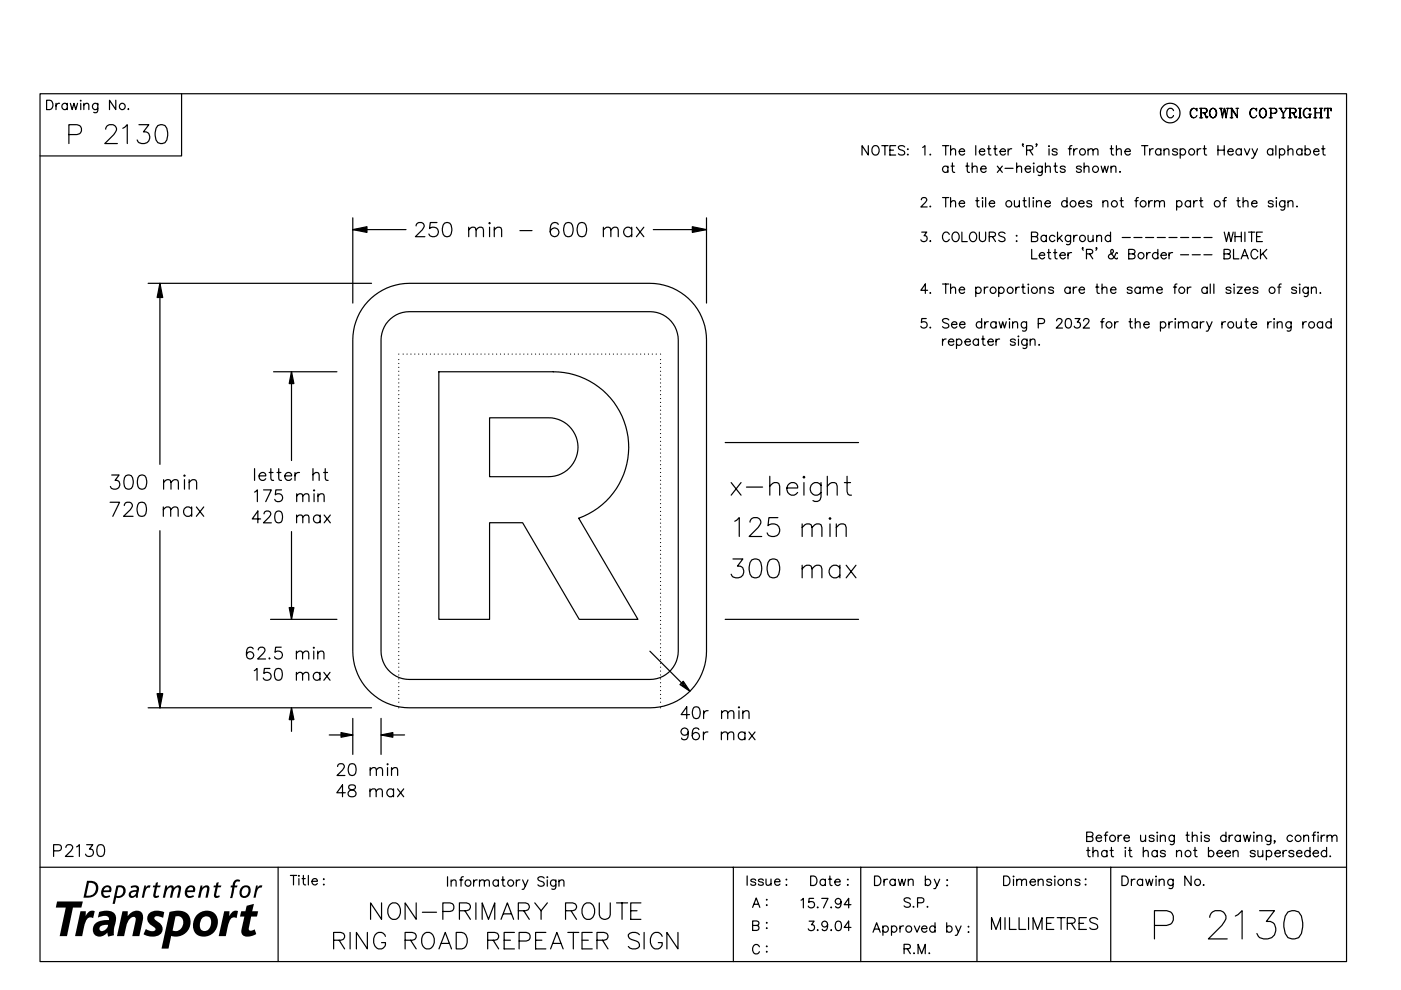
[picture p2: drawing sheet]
<svg xmlns="http://www.w3.org/2000/svg" width="297mm" height="210mm" viewBox="0 0 297 210" stroke-linecap="round" stroke-linejoin="round" font-family="sans-serif">
<g fill="none" stroke="#000" stroke-width=".25">
<path d="M8.5 19.9h277v184h-277zM9.9 21.3h.6a1.06 1.06 0 0 1 .7 .9 1.06 1.06 0 0 1-.7 1h-.6zM11.9 21.9v1.3M12.6 21.9a.68 .68 0 0 0-.7 .6M14.3 22.2a.63 .63 0 0 0-1-.1 .63 .63 0 0 0 0 .9 .63 .63 0 0 0 1-.1M14.3 21.9v1.3M14.9 21.9l.4 1.3 .4-1.3 .4 1.3 .3-1.3M17 21.3h.2zM17.1 21.9v1.3M17.8 22.3l.5-.4 .4 .1 .1 1.2M17.8 21.9v1.3M20.7 21.9v1.5a.53 .53 0 0 1-.3 .5 .53 .53 0 0 1-.5-.1"/>
<path d="M20.7 22.2a.63 .63 0 0 0-.9-.1 .63 .63 0 0 0 0 .9 .63 .63 0 0 0 .9-.1M24.6 21.3v1.9l-1.4-1.9v1.9M27.2 23.1v.1l.1-.1M248.8 23.5a.73 .73 0 0 0-.8-.5 .73 .73 0 0 0-.6 .7 .88 .88 0 0 0 .2 1 .88 .88 0 0 0 .9 .2l.3-.4M253 23a1.14 1.14 0 0 0 0 2M253.7 23.3l.1 .2v-.5l-.1 .3a.74 .74 0 0 0-.9-.3 .74 .74 0 0 0-.5 .7v.5a.74 .74 0 0 0 .6 .8 .74 .74 0 0 0 .9-.5M254.3 23h1.2l.4 .3-.1 .5-1.1 .1M254.3 25h.7M254.6 23v2M254.7 23v2M255.2 23.9l.3 .2 .3 .7h.2M255.4 24l.4 1h.1l.1-.3"/>
<path d="M255.5 23l.4 .3-.1 .4-.3 .2M257.1 23a1.05 1.05 0 0 0-.7 1 1.05 1.05 0 0 0 .9 1 1.04 1.04 0 0 0 .7-1.1 1.04 1.04 0 0 0-.9-.9 1.16 1.16 0 0 0 0 2M257.3 23a1.16 1.16 0 0 1 0 2M258.5 23h.7M258.8 23l.4 2 .4-2 .3 2 .4-2M258.9 23l.3 1.5M259.7 23l.2 1.5M260.1 23h.5M260.8 25h.6M260.8 23h.4M261.1 23v2M262 23h.6"/>
<path d="M262.3 24.8l-1.1-1.8v2M262.3 23v2l-1.1-1.8M265.7 23a1.14 1.14 0 0 0 0 2M266.3 23.3l.1 .2v-.5l-.1 .3a.74 .74 0 0 0-.8-.3 .74 .74 0 0 0-.5 .7 .88 .88 0 0 0 .2 1 .88 .88 0 0 0 .9 .2l.3-.4M267.7 23a1.04 1.04 0 0 0-.7 1 1.04 1.04 0 0 0 .9 1 1.05 1.05 0 0 0 .6-1.1 1.05 1.05 0 0 0-.8-.9 1.16 1.16 0 0 0 0 2M267.9 23a1.16 1.16 0 0 1 0 2M269.1 23h1.1a.54 .54 0 0 1 .5 .6l-.5 .4h-.7M269.1 25h.7M269.4 23v2M269.5 23v2M270.2 23a.55 .55 0 0 1 .4 .5 .55 .55 0 0 1-.4 .5M271.2 23h.6"/>
<path d="M271.4 23l.7 1v1M271.5 23l.6 1v1M271.8 25h.6M272.4 23h.6M272.8 23l-.7 1M273.2 23h1.1l.5 .3-.2 .5-1 .1M273.2 25h.7M273.5 23v2M273.6 23v2M274 23.9l.3 .2 .3 .7h.3M274.2 24l.4 1h.2l.1-.3M274.3 23l.4 .3-.1 .4-.3 .2"/>
<path d="M275.3 25h.6M275.3 23h.6M275.6 23v2M275.7 23v2M277 23a1.14 1.14 0 0 0 0 2M277.4 24.2h.6M277.7 24.2v.8M277.7 23.3l.1 .2v-.5l-.1 .3a.74 .74 0 0 0-.9-.3 .74 .74 0 0 0-.5 .7v.5a.75 .75 0 0 0 .5 .7 .75 .75 0 0 0 .9-.2M277.8 24.2v.8M278.5 25h.7M278.5 23h.7M278.8 23v2"/>
<path d="M278.9 23v2M278.9 23.9h1.2M279.8 25h.6M279.8 23h.6M280.1 23v2M280.9 23l-.1 .5v-.5h1.4v.5l-.1-.5M281.2 25h.7M281.5 23v2M281.6 23v2M8.5 183.9h277M59 183.9v20M61.6 185.6h1.3"/>
<path d="M62.2 185.6v2M63.4 185.6v.2zM63.4 186.3v1.3M64 186.3h.7M64.3 185.6v1.6l.1 .3 .4 .1M65.4 185.6v2M66.1 186.9h1.2a.62 .62 0 0 0-.9-.6 .62 .62 0 0 0-.2 1 .6 .6 0 0 0 1.1 0M68.6 186.3v.2zM68.6 187.5v.1zM155.5 183.9v20M158.4 185.7v2M159.6 192.4l.7-2 .8 2"/>
<path d="M159.6 196.2l1.1-.1 .2-.3-.1-.3-.4-.2h-.8v2h.8a.53 .53 0 0 0 .5-.6 .53 .53 0 0 0-.5-.5M159.9 191.7h.9M160.2 186.7a.6 .6 0 0 0-1 0l.1 .2 .8 .2 .1 .3a.62 .62 0 0 1-1 0M161.8 186.7a.59 .59 0 0 0-1 0l.1 .2 .9 .2v.3a.61 .61 0 0 1-1 0M162.4 186.4l.1 1.2 .5 .1 .5-.4M162.5 190.8h.2zM162.5 191.9h.2zM162.6 195.6v.1zM162.6 196.7v.2zM163.5 186.4v1.3M164.2 186.9h1.2a.62 .62 0 0 0-.9-.5 .62 .62 0 0 0-.2 1 .62 .62 0 0 0 1.1 0M166.6 186.5h.2z"/>
<path d="M166.6 187.6h.2zM171.9 185.7h.6a1.07 1.07 0 0 1 .7 1 1.07 1.07 0 0 1-.7 1h-.6zM175 186.7a.64 .64 0 0 0-.9-.1 .64 .64 0 0 0 0 .9 .64 .64 0 0 0 .9 0M175 186.4v1.3M175.7 186.4h.6M176 185.7v1.7v.2l.4 .1M177 187h1.1a.61 .61 0 0 0-.8-.5 .61 .61 0 0 0-.2 1 .59 .59 0 0 0 1 0M179.7 186.5h.1zM179.7 187.6h.1zM182.5 183.9v20M185.1 197.7l.8-2.1 .7 2.1M185.4 197h.9"/>
<path d="M185.4 185.7h.7a1.08 1.08 0 0 1 .7 1 1.08 1.08 0 0 1-.7 1h-.7zM187.2 196.6a.64 .64 0 0 1 .9-.1 .64 .64 0 0 1 0 .9 .64 .64 0 0 1-.9 0M187.2 196.3v2M187.4 186.4v1.3M188.2 186.4a.62 .62 0 0 0-.8 .6M189 196.6a.64 .64 0 0 1 1-.1 .64 .64 0 0 1 0 .9 .64 .64 0 0 1-1 0M189 196.3v2M189.8 186.7a.64 .64 0 0 0-.9-.1 .64 .64 0 0 0 0 .9 .64 .64 0 0 0 .9 0M189.8 186.4v1.3M190.5 186.4l.4 1.3 .3-1.3 .4 1.3 .4-1.3M190.8 196.3v1.4M191.6 196.3a.64 .64 0 0 0-.8 .6"/>
<path d="M192.6 186.8l.4-.4 .5 .1 .1 1.2M192.6 186.4v1.3M193.9 196.3l.5 1.4 .6-1.4M195.4 196.9h1.1a.61 .61 0 0 0-.8-.5 .61 .61 0 0 0-.2 1 .59 .59 0 0 0 1 0M196.2 186.7a.64 .64 0 0 1 .9-.1 .64 .64 0 0 1 0 .9 .64 .64 0 0 1-.9 0M196.2 185.7v2M198.1 186.4l.6 1.3 .5-1.3M198.2 196.6a.64 .64 0 0 0-.9-.1 .64 .64 0 0 0 0 .9 .64 .64 0 0 0 .9 0M198.2 195.6v2.1M198.7 187.7l-.4 .7h-.3M200.7 196.6a.64 .64 0 0 1 1-.1 .64 .64 0 0 1 0 .9 .64 .64 0 0 1-1 0M200.7 195.6v2.1"/>
<path d="M200.8 186.5v.2zM200.8 187.6v.2zM202.6 196.3l.6 1.4 .6-1.4M203.2 197.7l-.3 .5-.4 .1M205.2 196.5h.2zM205.2 197.6h.2zM207.1 183.9v20M212.8 185.7h.7a1.08 1.08 0 0 1 .6 1 1.08 1.08 0 0 1-.6 1h-.7zM214.9 185.7l.1 .1-.1 .1zM214.9 186.4v1.3M215.6 186.8l.4-.4 .5 .1 .1 1.2M215.6 186.4v1.3"/>
<path d="M216.6 186.8l.5-.4 .4 .1 .1 1.2M218.4 187h1.1a.61 .61 0 0 0-.8-.5 .61 .61 0 0 0-.2 1 .59 .59 0 0 0 1 0M220.1 186.8l.5-.4 .5 .1 .1 1.2M220.1 186.4v1.3M223 186.7a.61 .61 0 0 0-1.1 0l.3 .3 .7 .2 .1 .3a.59 .59 0 0 1-1.1 0M223.6 185.7v.2zM223.6 186.4v1.3M226.1 186.8l.5-.4 .5 .1 .1 1.2M226.1 186.4v1.3M229 186.7a.62 .62 0 0 0-1.1 0l.3 .3 .7 .2 .1 .3a.6 .6 0 0 1-1.1 0M230.1 186.4h.2zM230.1 187.6h.2z"/>
<path d="M235.5 183.9v20M237.9 185.7h.6a1.08 1.08 0 0 1 .7 1 1.08 1.08 0 0 1-.7 1h-.6zM239.9 186.4v1.3M240.6 186.4a.62 .62 0 0 0-.7 .6M242.2 186.7a.64 .64 0 0 0-.9-.1 .64 .64 0 0 0 0 .9 .64 .64 0 0 0 .9 0M242.2 186.4v1.3M242.9 186.4l.4 1.3 .4-1.3 .4 1.3 .3-1.3M245 185.8h.2zM245.1 186.4v1.3M245.8 186.8l.4-.4 .5 .1 .1 1.2M245.8 186.4v1.3M248.7 186.4v1.5a.53 .53 0 0 1-.3 .5 .53 .53 0 0 1-.5-.1"/>
<path d="M248.7 186.7a.64 .64 0 0 0-.9-.1 .64 .64 0 0 0 0 .9 .64 .64 0 0 0 .9 0M252.5 185.7v2l-1.3-2v2M255.2 187.6h-.1h.2M161 200.7a.74 .74 0 0 0-.8-.4 .74 .74 0 0 0-.6 .7v.5a.74 .74 0 0 0 .6 .8 .74 .74 0 0 0 .8-.5M162.6 200.6v.1zM162.6 201.7v.2z"/>
<circle cx="25.9" cy="22.6" r=".66"/>
<circle cx="248.1" cy="24" r="2.08"/>
<circle cx="192.7" cy="197" r=".66"/>
<circle cx="224.9" cy="187.1" r=".65"/>
<circle cx="253.9" cy="187.1" r=".66"/>
</g>
<path d="M11.8 186.4h43.9v14.8h-43.9z" fill="#fff"/>
<g fill="#000">
<path d="M12.1 191.1h5.5l-.4 1.3h-1.7l-1.3 6.1h-1.5l1.2-6.1h-2.1zM17.1 193.2h1.1v1a1.42 1.42 0 0 1 1.9-1l-.4 1.5-.5-.2a1.27 1.27 0 0 0-1.2 1.3l-.6 2.7h-1.5zM26 193.2h1.1v1a2.36 2.36 0 0 1 2.7-.9 2.09 2.09 0 0 1 .4 2.1l-.7 3.1h-1.5l.7-3a.8 .8 0 0 0-.4-1.1 2.14 2.14 0 0 0-1.6 2.2l-.4 1.9h-1.5zM30.6 187.7h.4l-.1 .6 .5-.6 .5 .1-.2 .4h-.2a2.38 2.38 0 0 0-1 2.1h-.4zM33 187.2l.5-.2-.1 .7h.7l-.2 .4h-.6l-.3 1.3a.35 .35 0 0 0 .1 .5 .35 .35 0 0 0 .5-.1l.1 .3a.67 .67 0 0 1-.8 .3 .67 .67 0 0 1-.4-.8l.3-1.5h-.4l.1-.4h.4zM31.7 193.6a3.2 3.2 0 0 1 3.1-.2l-.2 1.2-1-.3a.61 .61 0 0 0-.9 .4l.5 .5a1.72 1.72 0 0 1 .7 3 3.5 3.5 0 0 1-3.5-.1l.5-1.1 1.4 .4a.57 .57 0 0 0 .7-.4l-.5-.5a1.78 1.78 0 0 1-.8-2.9zM35.1 187.7h.3v.6a.74 .74 0 0 1 .7-.6 .74 .74 0 0 1 .7 .6l.3-.3a.7 .7 0 0 1 .8-.3 .7 .7 0 0 1 .5 .7l-.4 1.9h-.5l.3-1.2a.7 .7 0 0 0-.2-1 2.19 2.19 0 0 0-1.1 2.2h-.5l.3-1.2a.71 .71 0 0 0-.1-1 2.03 2.03 0 0 0-1.2 2.1v.1h-.5zM42.5 187.7h.4l-.1 .6a.79 .79 0 0 1 .9-.6 .79 .79 0 0 1 .7 .8l-.4 1.8h-.4l.2-1.3a.68 .68 0 0 0-.1-.9 1.94 1.94 0 0 0-1.2 2.1v.1h-.5zM45.9 187.2l.5-.2-.2 .7h.7l-.1 .4h-.6l-.3 1.3a.36 .36 0 0 0 .1 .5 .36 .36 0 0 0 .5-.1l.1 .3a.66 .66 0 0 1-.8 .3 .66 .66 0 0 1-.4-.8l.3-1.5h-.4l.1-.4h.4zM47.5 193.2h1.2l-.1 1a1.5 1.5 0 0 1 1.9-1l-.3 1.5-.6-.2a1.25 1.25 0 0 0-1.1 1.3l-.6 2.7h-1.5zM49.8 186.7l.6-.2h.3l.2 .1-.1 .4a.58 .58 0 0 0-.9 .1l-.1 .6h.6l-.2 .5h-.5l-.4 2.2h-.5l.5-2.2h-.4v-.5h.4l.2-.8zM52.3 192l1.5-.4-.3 1.6h1.2l-.2 1.1h-1.2l-.5 2.9a.86 .86 0 0 0 1.2-.2l.3 1a2.57 2.57 0 0 1-2.9 .2 2.54 2.54 0 0 1 0-1.9l.4-2h-.9l.2-1.1h.9z"/>
<path d="M54.3 187.7h.3v.6l.5-.6 .5 .1-.2 .4h-.2a2.17 2.17 0 0 0-1 2.1h-.5z"/>
<path d="M18.9 187.2a1.23 1.23 0 0 1 1.3 .5 1.23 1.23 0 0 1 0 1.4 1.82 1.82 0 0 1-1.9 .8zM18.5 186.8l-.8 3.5a2.65 2.65 0 0 0 3.1-1.5 1.64 1.64 0 0 0-.4-1.7 1.64 1.64 0 0 0-1.8-.3z"/>
<path d="M21 193.4l-.2 1.1 1.1-.3a.83 .83 0 0 1 .9 .1 .83 .83 0 0 1 .3 .8 4.1 4.1 0 0 0-3.1 1 1.59 1.59 0 0 0 .3 2.3 1.59 1.59 0 0 0 2.2-.4l.3-.3 .1 .9 1.3-.3-.1-1 .3-1.3a3 3 0 0 0-.1-2.3 3.3 3.3 0 0 0-3.3-.3zM21.3 196.4l.8-.3h.8a1.39 1.39 0 0 1-1.6 1.3 .58 .58 0 0 1 0-1z"/>
<path d="M22.3 188.3a.52 .52 0 0 1 .5-.2 .52 .52 0 0 1 .4 .4l-.1 .3h-1.1zM22 188a1.31 1.31 0 0 0-.6 1.3 1.31 1.31 0 0 0 1 1.1l.9-.3-.1-.3-.4 .2a.67 .67 0 0 1-.9-.8l1.6-.1a.95 .95 0 0 0-.2-1.3 .95 .95 0 0 0-1.3 .2z"/>
<path d="M25.1 188.2a.83 .83 0 0 1 1 .3 .83 .83 0 0 1-.2 1.1 1 1 0 0 1-1.2 .3zM24.7 187.8l-.8 3.8h.4l.3-1.3a1.49 1.49 0 0 0 1.8-.6 1.49 1.49 0 0 0-.2-1.8l-.8-.2z"/>
<path d="M27.8 189.4l.5-.3h.6a.75 .75 0 0 1-1.1 .7zM27.7 187.9l.1 .4 .5-.2a.48 .48 0 0 1 .5 0 .48 .48 0 0 1 .2 .5v.1a1.23 1.23 0 0 0-1.7 1.3 .83 .83 0 0 0 1.5-.1l.1 .5 .4-.1v-.7a1.94 1.94 0 0 0-.1-1.7l-.6-.2z"/>
<path d="M37.2 194.3a1.27 1.27 0 0 1 1.4 .3 1.27 1.27 0 0 1 .2 1.4 1.59 1.59 0 0 1-2.2 1.3zM35.9 193.4l-1.7 7.7h1.5l.6-2.7a3 3 0 0 0 3.5-1.1 3 3 0 0 0-.2-3.7 4.7 4.7 0 0 0-3.7-.2z"/>
<path d="M40 188.3a.51 .51 0 0 1 .5-.2 .51 .51 0 0 1 .4 .4v.3h-1.2zM39.7 188a1.31 1.31 0 0 0-.6 1.3 1.31 1.31 0 0 0 1 1.1l1-.3-.1-.3-.5 .2a.62 .62 0 0 1-.8-.4v-.4l1.5-.1a.96 .96 0 0 0-.2-1.3 .96 .96 0 0 0-1.3 .2z"/>
<path d="M43 194.5a1.13 1.13 0 0 1 1.5 0 1.13 1.13 0 0 1 .2 1.4 1.31 1.31 0 0 1-.6 1.3 1.31 1.31 0 0 1-1.5-.1 2.23 2.23 0 0 1 .4-2.6zM41.7 194a2.87 2.87 0 0 0 .3 4.3 2.99 2.99 0 0 0 3.7-1 2.99 2.99 0 0 0-.3-3.8 2.83 2.83 0 0 0-3.7 .5z"/>
<path d="M51.6 188.3a.65 .65 0 0 1 .9-.1 .65 .65 0 0 1 .2 .9 .73 .73 0 0 1-.5 .8 .73 .73 0 0 1-.9-.4v-.7zM51.2 188.1a1.25 1.25 0 0 0-.4 1.5 1.25 1.25 0 0 0 1.3 .8 1.56 1.56 0 0 0 .6-2.6l-.8-.1z"/>
</g>
<g fill="none" stroke="#000" stroke-width=".25">
<path d="M38.5 19.9v13.2h-30M14.6 28.5h1.7a1.05 1.05 0 0 0 1-1 1.05 1.05 0 0 0-1-1.1h-1.7v4M22.4 27.4a.99 .99 0 0 1 .8-1h.7a.98 .98 0 0 1 .6 1.6l-.4 .5-1.9 1.9h2.7M26 27.2l1-.8v4M29.5 26.4h2.1l-1.2 1.6a1.28 1.28 0 0 1 1.4 1.4 1.28 1.28 0 0 1-1.8 1l-.5-.2-.4-.5M33.5 26.6a1.3 1.3 0 0 1 1.9 .6 3.3 3.3 0 0 1-.4 3 1.3 1.3 0 0 1-1.9-.5 3.3 3.3 0 0 1 .4-3.1zM184.1 30.9v2l-1.3-2v2M185.1 31.2a.83 .83 0 0 1 1-.2 .83 .83 0 0 1 .3 1.1 .76 .76 0 0 1-.8 .8 .76 .76 0 0 1-.7-.8zM187 30.9h1.3M187.6 30.9v2M188.7 31.8h.7M189.9 30.9h-1.2v2h1.2"/>
<path d="M191.8 31.2a.76 .76 0 0 0-1.3 .1l.2 .3 .7 .3a.49 .49 0 0 1 .4 .4 .49 .49 0 0 1-.2 .5 .97 .97 0 0 1-1.1-.2M192.5 31.5v.2zM192.5 32.7v.2zM195.6 31.3l.5-.4v2M197.2 32.7l-.1 .1h.2M199.8 30.9h1.4M200.5 30.9v2M201 35.5a.64 .64 0 0 0-1-.1 .64 .64 0 0 0 0 .9 .64 .64 0 0 0 1 0M201 35.2v1.4M201.5 31.9l.5-.4 .5 .1 .1 1.3M201.5 30.9v2M201.7 35.2h.6"/>
<path d="M201.9 34.5v1.7l.1 .2 .4 .2M203.4 32.1h1.1a.62 .62 0 0 0-.9-.5 .62 .62 0 0 0-.1 1 .62 .62 0 0 0 1 0M204.8 35.2h.7M205.1 34.5v1.7l.1 .2 .3 .2M206.1 35.6l.5-.4 .5 .1 .1 1.3M206.1 34.5v2.1M206.9 30.9v2M207.6 32.1h1.2a.61 .61 0 0 0-.9-.5 .61 .61 0 0 0-.2 1 .61 .61 0 0 0 1.1 0M207.9 35.8h1.2a.62 .62 0 0 0-.9-.5 .62 .62 0 0 0-.2 1 .6 .6 0 0 0 1.1 0M209.4 31.5h.6M209.7 30.9v1.6v.3l.4 .1M210.7 31.5h.7"/>
<path d="M211 30.9v1.6l.1 .3 .4 .1M211.5 35.2l1 1.4M212 32.1h1.2a.61 .61 0 0 0-.9-.5 .61 .61 0 0 0-.2 1 .61 .61 0 0 0 1.1 0M212.5 35.2l-1 1.4M213.1 35.7h1.7M213.7 31.5v1.4M214.5 31.5a.68 .68 0 0 0-.8 .6M215.6 35.6l.4-.4 .5 .1 .1 1.3M215.6 34.5v2.1M216.8 30.6h.2h-.2l.2 .5M217.4 35.8h1.1a.61 .61 0 0 0-.9-.5 .61 .61 0 0 0-.1 1 .59 .59 0 0 0 1 0M217.7 31.8l1.1-.1 .2-.4-.2-.3-1.1-.1v2"/>
<path d="M218.3 31.8l.7 1.1M219.1 34.6h.2zM219.2 35.2v1.4M219.8 30.6h-.2h.2l-.2 .5M221 35.2v1.5a.52 .52 0 0 1-.3 .5 .52 .52 0 0 1-.6-.1M221 35.5a.64 .64 0 0 0-1-.1 .64 .64 0 0 0 0 .9 .64 .64 0 0 0 1 0M221.7 35.6l.4-.4 .5 .1 .1 1.3M221.7 34.5v2.1M222.3 31h.2zM222.4 31.5v1.4M223.5 35.2h.6M223.7 34.5v1.7l.1 .2 .4 .2"/>
<path d="M224.1 31.8a.6 .6 0 0 0-1 0l.1 .2 .8 .3 .1 .3a.62 .62 0 0 1-1 0M225.8 35.5a.62 .62 0 0 0-1 0l.3 .3 .6 .2 .1 .3a.6 .6 0 0 1-1 0M226.5 31.5h.7M227.3 30.9l-.4 .1-.1 .3v1.6M227.6 31.5v1.4M228.4 31.5a.68 .68 0 0 0-.8 .6M229.3 35.5a.62 .62 0 0 0-1.1 0l.3 .3 .7 .2 .1 .3a.6 .6 0 0 1-1.1 0M229.8 35.6l.5-.4 .5 .1 .1 1.3M229.8 34.5v2.1M230.7 31.9l.5-.4 .4 .1 .2 1.3M230.7 31.5v1.4M231.8 31.9l.4-.4 .5 .1 .1 1.3"/>
<path d="M233.5 35.2l.3 1.4 .4-1.4 .4 1.4 .4-1.4M235.4 31.5h.6M235.6 35.6l.4-.4 .5 .1 .1 1.3M235.6 35.2v1.4M235.6 30.9v1.6l.2 .3 .3 .1M236.7 31.9l.5-.4 .5 .1v1.3M236.7 30.9v2M237.5 36.4v.2v-.2M238.5 32.1h1.1a.61 .61 0 0 0-.8-.5 .61 .61 0 0 0-.2 1 .61 .61 0 0 0 1 0M242 30.9h1.4M242.7 30.9v2M243.8 31.5v1.4"/>
<path d="M244.5 31.5a.65 .65 0 0 0-.7 .6M246.1 31.8a.64 .64 0 0 0-.9-.1 .64 .64 0 0 0 0 1 .64 .64 0 0 0 .9-.1M246.1 31.5v1.4M246.8 31.9l.5-.4 .5 .1v1.3M246.8 31.5v1.4M249.7 31.8a.6 .6 0 0 0-1.1 0l.1 .2 .9 .3 .1 .3a.62 .62 0 0 1-1.1 0M250.2 31.8a.64 .64 0 0 1 1-.1 .64 .64 0 0 1 0 1 .64 .64 0 0 1-1-.1M250.2 31.5v2M253.8 31.5v1.4M254.6 31.5a.65 .65 0 0 0-.8 .6M255.1 31.5h.7M255.4 30.9v1.6l.1 .3 .3 .1"/>
<path d="M258.2 30.9v2M258.2 31.8h1.4M259.6 30.9v2M260.3 32.1h1.2a.62 .62 0 0 0-.9-.5 .62 .62 0 0 0-.2 1 .62 .62 0 0 0 1.1 0M263.2 31.8a.64 .64 0 0 0-1-.1 .64 .64 0 0 0 0 1 .64 .64 0 0 0 1-.1M263.2 31.5v1.4M263.8 31.5l.6 1.4 .6-1.4M265.5 31.5l.5 1.4 .6-1.4M266 32.9l-.3 .6h-.3M269.9 31.8a.64 .64 0 0 0-1-.1 .64 .64 0 0 0 0 1 .64 .64 0 0 0 1-.1M269.9 31.5v1.4M270.5 30.9v2"/>
<path d="M271.3 31.8a.64 .64 0 0 1 .9-.1 .64 .64 0 0 1 0 1 .64 .64 0 0 1-.9-.1M271.3 31.5v2M273.1 31.9l.5-.4 .4 .1 .1 1.3M273.1 30.9v2M276 31.8a.64 .64 0 0 0-.9-.1 .64 .64 0 0 0 0 1 .64 .64 0 0 0 .9-.1M276 31.5v1.4M276.7 31.8a.64 .64 0 0 1 1-.1 .64 .64 0 0 1 0 1 .64 .64 0 0 1-1-.1M276.7 30.9v2M278.5 32.1h1.2a.61 .61 0 0 0-.9-.5 .61 .61 0 0 0-.2 1 .61 .61 0 0 0 1.1 0M280.2 31.5h.7M280.5 30.9v1.6l.1 .3 .4 .1M74.8 48.7l3-.6v1.2z"/>
<path d="M74.8 46.2v18.1M74.8 48.7h11.3M88.2 47.9a.74 .74 0 0 1 .6-.7h.6a.73 .73 0 0 1 .4 1.1l-1.7 1.9h2M92.6 47.2h-1.4l-.1 1.3a1.06 1.06 0 0 1 1.6 0 1.06 1.06 0 0 1-.2 1.5 1.06 1.06 0 0 1-1.6-.4M94.2 47.3a.96 .96 0 0 1 1.4 .5 2.48 2.48 0 0 1-.2 2.2 .98 .98 0 0 1-1.5-.4 2.4 2.4 0 0 1 .3-2.3zM99.4 48.7l.7-.5 .7 .1 .1 .4v1.5M99.4 48.2v2M100.9 48.7l.8-.5 .7 .1 .1 .4v1.5M103.6 47.3l.2-.1 .1 .1-.1 .2zM103.8 48.2v2M104.8 48.7l.7-.5 .7 .1 .2 1.9M104.8 48.2v2"/>
<path d="M110.2 48.9h2.6M118.4 47.6a.87 .87 0 0 0-1.3-.3 2.25 2.25 0 0 0 0 2.7 .93 .93 0 0 0 1.3-.4 .93 .93 0 0 0-.6-1.3 .93 .93 0 0 0-1.2 .9M119.9 47.3a.96 .96 0 0 1 1.5 .5 2.48 2.48 0 0 1-.3 2.2 .98 .98 0 0 1-1.4-.4 2.4 2.4 0 0 1 .2-2.3zM122.8 47.3a.96 .96 0 0 1 1.4 .5 2.48 2.48 0 0 1-.3 2.2 .98 .98 0 0 1-1.4-.4 2.4 2.4 0 0 1 .3-2.3zM127.9 48.7l.7-.5 .8 .1 .1 .4v1.5M127.9 48.2v2M129.5 48.7l.7-.5 .7 .1 .2 .4v1.5M133.9 48.6a.96 .96 0 0 0-1.4-.1 .96 .96 0 0 0 0 1.4 .96 .96 0 0 0 1.4-.2M133.9 48.2v2M134.9 48.2l1.6 2M136.5 48.2l-1.6 2M138.5 48.7h11.3"/>
<path d="M146.8 48.1l3 .6-3 .6zM149.8 46.2v18.1M195.3 42.4l.1-.3a.66 .66 0 0 1 .9-.1l.2 .3-.1 .4-1.2 1.2h1.4M195.4 49.2h1.1l-.6 .8a.67 .67 0 0 1 .5 1.1 .67 .67 0 0 1-1.2-.3M197.2 43.7l-.1 .1h.2M197.2 51v.2l.1-.1M199.8 41.9h1.4M200.5 41.9v2M201.3 49.7a.74 .74 0 0 0-.9-.5 .74 .74 0 0 0-.6 .8v.5a.74 .74 0 0 0 .6 .7 .74 .74 0 0 0 .9-.5M201.5 42.9l.5-.4 .5 .2 .1 1.2M201.5 41.9v2M202 49.5a.73 .73 0 0 1 .9-.3 .73 .73 0 0 1 .5 .8v.5a.76 .76 0 0 1-.8 .7 .76 .76 0 0 1-.8-.7z"/>
<path d="M203.4 43.1h1.1a.62 .62 0 0 0-.9-.5 .62 .62 0 0 0-.1 1 .62 .62 0 0 0 1 0M203.9 49.2v2h1.2M205.7 49.5a.73 .73 0 0 1 .9-.3 .73 .73 0 0 1 .5 .8 .88 .88 0 0 1-.2 .9 .88 .88 0 0 1-1 .2l-.2-.2a1.28 1.28 0 0 1 0-1.4zM206.9 42.5h.7M207.2 41.9v1.6l.1 .3 .3 .1M207.6 49.2v1.5a.67 .67 0 0 0 .7 .5 .67 .67 0 0 0 .7-.5v-1.5M208.2 42h.2zM208.3 42.5v1.4M209 41.9v2M209.7 50.2l1.2-.1 .2-.3-.1-.4-.4-.2h-.9v2M209.7 43.1h1.2a.61 .61 0 0 0-.9-.5 .61 .61 0 0 0-.2 1 .61 .61 0 0 0 1.1 0M210.4 50.2l.7 1"/>
<path d="M213.1 49.5a.74 .74 0 0 0-.7-.3 .74 .74 0 0 0-.7 .5l.2 .3 1 .4a.47 .47 0 0 1 0 .7 .88 .88 0 0 1-1.2-.2M215.1 42.5l.1 1.3 .4 .1 .5-.4M215.5 50h.1zM215.5 51.1h.1zM216.1 42.5v1.4M216.9 42.5h.6M217.2 41.9v1.6l.1 .3 .4 .1M218.2 41.9v2M218.7 50.2l1.1-.1 .2-.3-.1-.4-.3-.2h-.9v2h.9a.53 .53 0 0 0 .4-.5 .53 .53 0 0 0-.4-.5M218.7 52.9v2h1.2M219.1 41.9l.1 .1-.1 .1zM219.1 42.5v1.4"/>
<path d="M219.7 42.9l.5-.4 .5 .2 .1 1.2M219.7 42.5v1.4M220.3 54.1h1.2a.61 .61 0 0 0-.9-.5 .61 .61 0 0 0-.2 1 .59 .59 0 0 0 1.1 0M221.5 43.1h1.2a.61 .61 0 0 0-.9-.5 .61 .61 0 0 0-.1 1 .61 .61 0 0 0 1 0M221.8 50.2a.64 .64 0 0 0-.9-.1 .64 .64 0 0 0 0 .9 .64 .64 0 0 0 .9-.1M221.8 49.9v1.3M222.1 53.6h.6M222.4 52.9v1.6v.3l.4 .1M223.4 53.6h.7M223.6 50.2a.64 .64 0 0 0-.9-.1 .64 .64 0 0 0 0 .9 .64 .64 0 0 0 .9-.1M223.7 52.9v1.6l.1 .3 .4 .1M224.2 49.2v2"/>
<path d="M224.6 50.5l.7 .7M224.7 54.1h1.2a.61 .61 0 0 0-.9-.5 .61 .61 0 0 0-.2 1 .59 .59 0 0 0 1.1 0M225.2 49.9l-1 .9M226.2 42.8a.64 .64 0 0 0-.9-.1 .64 .64 0 0 0 0 1 .64 .64 0 0 0 .9-.1M226.2 41.9v2M226.4 53.6v1.3M227 49.9v1.5a.53 .53 0 0 1-.3 .5 .53 .53 0 0 1-.6-.1M227 50.2a.64 .64 0 0 0-1-.1 .64 .64 0 0 0 0 .9 .64 .64 0 0 0 1-.1M227.2 53.6a.64 .64 0 0 0-.8 .5M227.6 49.9v1.3M228.4 49.9a.64 .64 0 0 0-.8 .6M228.7 43.1h1.1a.62 .62 0 0 0-.8-.5 .62 .62 0 0 0-.2 1 .62 .62 0 0 0 1 0"/>
<path d="M229.5 52.6h.2h-.2l.2 .5M230.4 53.8l1.1-.1 .2-.4-.5-.4h-.8v2M230.7 49.9l.1 1.2 .5 .1 .5-.4M231 53.8l.7 1.1M231.5 42.8a.59 .59 0 0 0-1.1 0l.1 .2 .9 .3 .1 .3a.61 .61 0 0 1-1.1 0M231.8 49.9v1.3M232.5 50.3l.5-.4 .5 .1v1.2M232.5 49.9v1.3M232.5 52.6h-.2h.2l-.2 .5M233.8 42.9l.5-.4 .5 .2 .1 1.2M233.8 42.5v1.4M235.5 50.2a.64 .64 0 0 0-1-.1 .64 .64 0 0 0 0 .9 .64 .64 0 0 0 1-.1"/>
<path d="M235.5 49.2v2M236.9 53.7l-.1-.1h-.2l-.3 .7a.67 .67 0 0 1-.6 .6 .67 .67 0 0 1-.7-.6l.2-.3 .8-.4a.4 .4 0 0 0-.2-.7l-.2 .1a1.65 1.65 0 0 0 .8 1.8l.4 .1 .1-.2M237.5 42.5h.6M237.7 41.9v1.6l.1 .3 .4 .1M237.9 50.4h1.7M239.3 53.8l1.2-.1 .1-.3-.1-.3-.3-.2h-.9v2h.9a.53 .53 0 0 0 .4-.7l-.4-.4M240.4 50.4h1.7M240.6 42.5h.7M241.4 41.9l-.4 .1-.1 .3v1.6M242.9 50.4h1.7M243.1 53.6v1.3M243.6 42.5v1.4"/>
<path d="M243.9 53.6a.62 .62 0 0 0-.8 .5M244.3 42.5a.65 .65 0 0 0-.7 .6M244.8 42.9l.5-.4 .4 .2 .1 1.2M244.8 42.5v1.4M245.4 50.4h1.7M245.5 53.8a.64 .64 0 0 0-1-.1 .64 .64 0 0 0 0 1 .64 .64 0 0 0 1-.1M245.5 52.9v2M245.8 42.9l.5-.4 .5 .2 .1 1.2M246.2 54.1h1.1a.61 .61 0 0 0-.9-.5 .61 .61 0 0 0-.2 1 .59 .59 0 0 0 1.1 0M247.8 50.4h1.8M247.9 53.6v1.3M248.6 53.6a.64 .64 0 0 0-.7 .5"/>
<path d="M249.5 42.8a.64 .64 0 0 1 .9-.1 .64 .64 0 0 1 0 1 .64 .64 0 0 1-.9-.1M249.5 42.5v2.1M250.3 54h1.7M250.3 50.4h1.7M252.4 42.8a.64 .64 0 0 0-.9-.1 .64 .64 0 0 0 0 1 .64 .64 0 0 0 .9-.1M252.4 42.5v1.4M252.8 54h1.7M252.8 50.4h1.7M253.1 42.5v1.4M253.8 42.5a.65 .65 0 0 0-.7 .6M254.3 42.5h.7M254.6 41.9v1.6l.1 .3 .4 .1"/>
<path d="M255.2 54h1.8M255.3 50.4h1.7M259.3 42.5h.6M259.5 53.8l1.2-.1 .2-.3-.1-.3-.4-.2h-.9v2h.9a.53 .53 0 0 0 .5-.5 .53 .53 0 0 0-.5-.6M259.6 49.2l.4 2 .5-2 .5 2 .5-2M260 41.9l-.4 .1v.3v1.6M261.5 52.9v2h1.2M261.8 49.2v2M261.8 50.2h1.4M262.2 42.5h.7M262.5 41.9v1.6l.1 .3 .4 .1M263.1 54.9l.8-2 .8 2"/>
<path d="M263.2 49.2v2M263.4 54.2h1M263.6 42.9l.4-.4 .5 .2 .1 1.2M263.6 41.9v2M263.9 49.2v2M264.7 49.2h1.3M265.4 43.1h1.1a.61 .61 0 0 0-.9-.5 .61 .61 0 0 0-.1 1 .61 .61 0 0 0 1 0M265.4 49.2v2M266.4 50.2h.8M266.7 53.4a.74 .74 0 0 0-.9-.5 .74 .74 0 0 0-.6 .7v.5a.74 .74 0 0 0 .6 .8 .74 .74 0 0 0 .9-.5M267.2 52.9v2M267.6 49.2h-1.2v2h1.2"/>
<path d="M267.7 53.7l.9 1.2M268.6 52.9l-1.4 1.3M269.9 42.8a.59 .59 0 0 0-1 0l.1 .2 .9 .3v.3a.61 .61 0 0 1-1 0M270.5 42h.2zM270.6 42.5v1.4M272.4 42.5v1.6a.52 .52 0 0 1-.3 .4 .52 .52 0 0 1-.5-.1M272.4 42.8a.64 .64 0 0 0-.9-.1 .64 .64 0 0 0 0 1 .64 .64 0 0 0 .9-.1M273.1 42.9l.5-.4 .4 .2 .1 1.2M273.1 42.5v1.4M275 43.7l-.1 .1h.2M31.4 60.1h47.4M33.9 60.1l.6 3h-1.2z"/>
<path d="M33.9 60.1v38.4M58 78.8h13.4M61.8 78.8l.5 2.5h-1zM61.8 78.8v18.8M78.7 63.2a12 12 0 0 1 8.1-3.1h51a12 12 0 0 1 12 12v66a12 12 0 0 1-12 12h-51a12 12 0 0 1-12-12v-66a12 12 0 0 1 3.9-8.9zM82.3 68.1a5.9 5.9 0 0 1 4.5-2h51a6 6 0 0 1 6 6v66a6 6 0 0 1-6 6h-51a6 6 0 0 1-6-6v-66a6.1 6.1 0 0 1 1.5-4zM84.5 75.1h.1M84.5 79.5h.1M84.5 78.7h.1M84.5 77.9h.1M84.5 77.1h.1M84.5 76.2h.1"/>
<path d="M85.5 75.1h.1M86.3 75.1h.1M87.1 75.1h.1M87.9 75.1h.1M88.8 75.1h.1M89.6 75.1h.1M90.4 75.1h.1M91.2 75.1h.1M92.1 75.1h.1M92.9 75.1h.1M93 78.8h24.3a16 16 0 0 1 15.8 13.3 16 16 0 0 1-10.4 17.8l12.6 21.4h-12.5l-12-20.5h-7v20.5h-10.8zM93.7 75.1h.1"/>
<path d="M94.5 75.1h.1M95.4 75.1h.1M96.2 75.1h.1M97 75.1h.1M97.9 75.1h.1M98.7 75.1h.1M99.5 75.1h.1M100.3 75.1h.1M101.2 75.1h.1M102 75.1h.1M102.8 75.1h.1M103.6 75.1h.1"/>
<path d="M104.5 75.1h.1M105.3 75.1h.1M106.1 75.1h.1M106.9 75.1h.1M107.8 75.1h.1M108.6 75.1h.1M109.4 75.1h.1M110.2 75.1h.1M111.1 75.1h.1M111.9 75.1h.1M112.7 75.1h.1M113.5 75.1h.1"/>
<path d="M114.4 75.1h.1M115.2 75.1h.1M116 75.1h.1M116.8 75.1h.1M117.7 75.1h.1M118.5 75.1h.1M119.3 75.1h.1M120.1 75.1h.1M121 75.1h.1M121.8 75.1h.1M122.6 75.1h.1M123.4 75.1h.1"/>
<path d="M124.3 75.1h.1M125.1 75.1h.1M125.9 75.1h.1M126.7 75.1h.1M127.6 75.1h.1M128.4 75.1h.1M129.2 75.1h.1M130 75.1h.1M130.9 75.1h.1M131.7 75.1h.1M132.5 75.1h.1M133.3 75.1h.1"/>
<path d="M134.2 75.1h.1M135 75.1h.1M135.8 75.1h.1M136.6 75.1h.1M137.5 75.1h.1M138.3 75.1h.1M139.1 75.1h.1M140 79.5h.1M140 78.7h.1M140 77.9h.1M140 77.1h.1M140 76.2h.1"/>
<path d="M140 75.1h.1M196.4 67.5h-1l-.1 .9a.7 .7 0 0 1 1.1 0 .7 .7 0 0 1-.1 1.1 .7 .7 0 0 1-1.1-.3M196.7 61.6h-1.5l1-1.4v2M197.2 62l-.1 .1h.2M197.2 69.4v.2l.1-.2M199.8 71.9v1.3M199.8 60.2h1.4M200.5 60.2v2M200.6 71.9a.68 .68 0 0 0-.8 .6M201.1 72.5h1.1a.62 .62 0 0 0-.9-.6 .62 .62 0 0 0-.1 1 .62 .62 0 0 0 1 0M201.2 67.8a.75 .75 0 0 0-.8-.3 .75 .75 0 0 0-.6 .5l.2 .3 .8 .3a.47 .47 0 0 1 .4 .4 .47 .47 0 0 1-.2 .4 .89 .89 0 0 1-1.2-.1M201.5 61.3l.5-.4 .5 .1 .1 1.2"/>
<path d="M201.5 60.2v2M201.7 68.8h1.2a.61 .61 0 0 0-.9-.5 .61 .61 0 0 0-.2 1 .59 .59 0 0 0 1.1 0M202.8 72.2a.64 .64 0 0 1 .9-.1 .64 .64 0 0 1 0 .9 .64 .64 0 0 1-.9-.1M202.8 71.9v2M203.4 61.4h1.1a.62 .62 0 0 0-.9-.5 .62 .62 0 0 0-.1 1 .62 .62 0 0 0 1 0M203.5 68.8h1.1a.61 .61 0 0 0-.9-.5 .61 .61 0 0 0-.1 1 .59 .59 0 0 0 1 0M204.6 72.5h1.1a.61 .61 0 0 0-.8-.6 .61 .61 0 0 0-.2 1 .61 .61 0 0 0 1 0M206.9 61.2a.64 .64 0 0 1 .9-.1 .64 .64 0 0 1 0 .9 .64 .64 0 0 1-.9-.1M206.9 60.9v2M207.5 72.2a.64 .64 0 0 0-1-.1 .64 .64 0 0 0 0 .9 .64 .64 0 0 0 1-.1M207.5 71.9v1.3M208.1 68.5a.64 .64 0 0 0-.9-.1 .64 .64 0 0 0 0 .9 .64 .64 0 0 0 .9 0"/>
<path d="M208.1 67.5v2.1M208.1 71.9h.7M208.4 71.2v1.6l.1 .3 .4 .1M208.7 60.9v1.3M208.8 68.2v1.4M209.5 60.9a.65 .65 0 0 0-.8 .5M209.5 72.5h1.1a.62 .62 0 0 0-.9-.6 .62 .62 0 0 0-.2 1 .62 .62 0 0 0 1.1 0M209.5 68.2a.64 .64 0 0 0-.7 .6M211.2 71.9v1.3M211.2 68.5a.64 .64 0 0 0-1-.1 .64 .64 0 0 0 0 .9 .64 .64 0 0 0 1 0M211.2 68.2v1.4M211.7 61.2a.64 .64 0 0 1 1-.1 .64 .64 0 0 1 0 .9 .64 .64 0 0 1-1-.1"/>
<path d="M211.7 60.9v2M211.8 68.2l.4 1.4 .4-1.4 .4 1.4 .4-1.4M211.9 71.9a.65 .65 0 0 0-.7 .6M213.9 67.6h.2zM214 68.2v1.4M214.7 68.6l.5-.4 .4 .1 .1 1.3M214.7 68.2v1.4M215.3 72.2a.59 .59 0 0 0-1.1 0l.1 .2 .9 .2 .1 .3a.61 .61 0 0 1-1.1 0M215.4 60.9v1.3M215.8 71.3h.2zM215.9 71.9v1.3M216.1 60.9a.65 .65 0 0 0-.7 .5"/>
<path d="M216.6 60.9h.7M216.9 60.2v1.6l.1 .3 .4 .1M217.7 68.2v1.5a.53 .53 0 0 1-.4 .5 .53 .53 0 0 1-.5-.1M217.7 68.5a.64 .64 0 0 0-1-.1 .64 .64 0 0 0 0 .9 .64 .64 0 0 0 1 0M217.7 71.9v1.5a.52 .52 0 0 1-.3 .5 .52 .52 0 0 1-.5-.1M217.7 72.2a.64 .64 0 0 0-.9-.1 .64 .64 0 0 0 0 .9 .64 .64 0 0 0 .9-.1M217.9 60.3h.2zM218 60.9v1.3M218.4 72.3l.5-.4 .5 .1 .1 1.2M218.4 71.9v1.3M220.1 68.6h.9a.54 .54 0 0 0 .5-.7l-.5-.4h-.9v2.1M220.3 73l-.1 .1h.2"/>
<path d="M220.5 61.3l.5-.4 .5 .1v1.2M220.5 60.9v1.3M223.4 61.2a.6 .6 0 0 0-1.1 0l.1 .2 .9 .2 .1 .3a.62 .62 0 0 1-1.1 0M224 68l.4-.5 .7 .2a.66 .66 0 0 1-.2 .9l-1 1h1.4M226.1 67.6a.63 .63 0 0 1 1 .3 1.02 1.02 0 0 1-.7 1.7 1.29 1.29 0 0 1-.3-2zM226.9 61.2a.64 .64 0 0 0-1-.1 .64 .64 0 0 0 0 .9 .64 .64 0 0 0 1-.1M226.9 60.9v1.3M227.6 60.9v1.3M227.9 67.5h1.1l-.6 .8a.66 .66 0 0 1 .5 1.1 .66 .66 0 0 1-1.1-.2M228.3 60.9a.65 .65 0 0 0-.7 .5M228.8 61.4h1.1a.61 .61 0 0 0-.8-.5 .61 .61 0 0 0-.2 1 .61 .61 0 0 0 1 0M229.7 68l.4-.5 .7 .2a.66 .66 0 0 1-.2 .9l-.9 1h1.3"/>
<path d="M232.3 60.9h.7M232.6 60.2v1.6l.1 .3 .4 .1M233.4 68.2h.6M233.7 61.3l.4-.4 .5 .1 .1 1.2M233.7 60.2v2M234.1 67.5l-.4 .1v.3v1.7M235.5 61.4h1.1a.61 .61 0 0 0-.9-.5 .61 .61 0 0 0-.1 1 .61 .61 0 0 0 1 0M236.3 68.2v1.4M237.1 68.2a.62 .62 0 0 0-.8 .6M239.4 68.2h.6M239.6 67.5v1.7l.2 .2 .3 .2M240 61.2a.59 .59 0 0 0-1 0l.1 .2 .8 .2 .1 .3a.61 .61 0 0 1-1 0"/>
<path d="M240.7 68.6l.5-.4 .5 .1v1.3M240.7 67.5v2.1M241.7 61.2a.64 .64 0 0 0-.9-.1 .64 .64 0 0 0 0 .9 .64 .64 0 0 0 .9-.1M241.7 60.9v1.3M242.4 61.3l.5-.4 .5 .1 .1 1.2M242.4 60.9v1.3M242.5 68.8h1.1a.61 .61 0 0 0-.8-.5 .61 .61 0 0 0-.2 1 .59 .59 0 0 0 1 0M243.5 61.3l.4-.4 .5 .1 .1 1.2M245.3 61.4h1.1a.62 .62 0 0 0-.9-.5 .62 .62 0 0 0-.1 1 .62 .62 0 0 0 1 0M246 68.5a.64 .64 0 0 1 1-.1 .64 .64 0 0 1 0 .9 .64 .64 0 0 1-1 0M246 68.2v2M247.8 68.2v1.4"/>
<path d="M248.6 68.2a.64 .64 0 0 0-.8 .6M248.8 60.9h.7M249.2 67.5v.2zM249.2 68.2v1.4M249.6 60.2l-.4 .1-.1 .3v1.6M249.8 68.6l.5-.4 .5 .1 .1 1.3M249.8 68.2v1.4M250.9 68.6l.5-.4 .4 .1 .1 1.3M251.8 60.9v1.3M252.5 60.9a.65 .65 0 0 0-.7 .5M253.8 68.5a.64 .64 0 0 0-.9-.1 .64 .64 0 0 0 0 .9 .64 .64 0 0 0 .9 0M253.8 68.2v1.4"/>
<path d="M254.5 68.2v1.4M255.3 68.2a.64 .64 0 0 0-.8 .6M255.8 68.2l.6 1.4 .6-1.4M255.9 61.2a.64 .64 0 0 0-.9-.1 .64 .64 0 0 0 0 .9 .64 .64 0 0 0 .9-.1M255.9 60.9v1.3M256.4 69.6l-.3 .5-.3 .1M256.6 60.2v2M257.4 60.2v2M259.1 68.2v1.4M259.8 68.2a.64 .64 0 0 0-.7 .6M261 61.2a.59 .59 0 0 0-1.1 0l.1 .2 .9 .2 .1 .3a.61 .61 0 0 1-1.1 0M261.6 60.3h.1z"/>
<path d="M261.7 60.9v1.3M262.1 68.2l.1 1.2 .5 .2 .5-.4M262.3 60.9h1.1l-1.1 1.3h1.1M263.2 68.2v1.4M263.9 61.4h1.2a.62 .62 0 0 0-.9-.5 .62 .62 0 0 0-.2 1 .62 .62 0 0 0 1.1 0M263.9 68.2h.7M264.2 67.5v1.7l.1 .2 .4 .2M265.3 68.8h1.1a.62 .62 0 0 0-.8-.5 .62 .62 0 0 0-.2 1 .6 .6 0 0 0 1 0M266.7 61.2a.59 .59 0 0 0-1 0v.2l.9 .2 .1 .3a.61 .61 0 0 1-1 0M268.8 68.2v1.4M269.6 68.2a.64 .64 0 0 0-.8 .6M270.1 67.5v.2z"/>
<path d="M270.1 68.2v1.4M270.8 68.6l.5-.4 .5 .1v1.3M270.8 68.2v1.4M270.9 60.9h.7M271.6 60.2l-.3 .1-.1 .3v1.6M273.7 68.2v1.5a.52 .52 0 0 1-.3 .5 .52 .52 0 0 1-.5-.1M273.7 68.5a.64 .64 0 0 0-.9-.1 .64 .64 0 0 0 0 .9 .64 .64 0 0 0 .9 0M274.9 61.2a.59 .59 0 0 0-1 0v.2l.9 .2 .1 .3a.61 .61 0 0 1-1 0M275.5 60.3h.1zM275.6 60.9v1.3M276.2 68.2v1.4M277 68.2a.64 .64 0 0 0-.8 .6"/>
<path d="M277.4 60.9v1.5a.52 .52 0 0 1-.3 .5 .52 .52 0 0 1-.6-.1M277.4 61.2a.64 .64 0 0 0-1-.1 .64 .64 0 0 0 0 .9 .64 .64 0 0 0 1-.1M278 61.3l.5-.4 .5 .1 .1 1.2M278 60.9v1.3M279.9 62l-.1 .1h.2M280.4 68.5a.64 .64 0 0 0-.9-.1 .64 .64 0 0 0 0 .9 .64 .64 0 0 0 .9 0M280.4 68.2v1.4M282.2 68.5a.64 .64 0 0 0-.9-.1 .64 .64 0 0 0 0 .9 .64 .64 0 0 0 .9 0M282.2 67.5v2.1M54 99.4v2.5M57.4 99.4v2l.1 .3 .5 .2M59.1 99.4v2l.1 .3 .5 .2"/>
<path d="M66.4 99.4v2.5M69 99.4v2l.1 .3 .5 .2M84.5 99.4h.1M84.5 98.5h.1M84.5 97.7h.1M84.5 96.9h.1M84.5 96.1h.1M84.5 95.2h.1M84.5 94.4h.1M84.5 93.6h.1M84.5 92.8h.1M84.5 91.9h.1"/>
<path d="M84.5 91.1h.1M84.5 90.3h.1M84.5 89.5h.1M84.5 88.6h.1M84.5 87.8h.1M84.5 87h.1M84.5 86.1h.1M84.5 85.3h.1M84.5 84.5h.1M84.5 83.7h.1M84.5 82.8h.1M84.5 82h.1"/>
<path d="M84.5 81.2h.1M84.5 80.4h.1M103.8 88.6h12.5a6.2 6.2 0 0 1 6.3 6.2 6.2 6.2 0 0 1-6.3 6.3h-12.5zM140 99.4h.1M140 98.5h.1M140 97.7h.1M140 96.9h.1M140 96.1h.1M140 95.2h.1M140 94.4h.1M140 93.6h.1M140 92.8h.1"/>
<path d="M140 91.9h.1M140 91.1h.1M140 90.3h.1M140 89.5h.1M140 88.6h.1M140 87.8h.1M140 87h.1M140 86.1h.1M140 85.3h.1M140 84.5h.1M140 83.7h.1M140 82.8h.1"/>
<path d="M140 82h.1M140 81.2h.1M140 80.4h.1M153.8 93.8h28.2M23.3 106.5h2.1l-1.5 3M23.7 100.7h1.5l-.8 1.2a.97 .97 0 0 1 1 1.1 .97 .97 0 0 1-1.3 .7l-.4-.1-.3-.5M26.3 107.2l.3-.6a.98 .98 0 0 1 1.3 .2 .93 .93 0 0 1-.3 1.3l-1.4 1.4h2M26.7 100.9a.95 .95 0 0 1 1.4 .4 2.48 2.48 0 0 1-.3 2.3 .98 .98 0 0 1-1.4-.5 2.57 2.57 0 0 1 .3-2.2zM29.5 106.6a1.01 1.01 0 0 1 1.4 .5 2.57 2.57 0 0 1-.3 2.2 .98 .98 0 0 1-1.4-.4 2.48 2.48 0 0 1 .3-2.3zM29.5 100.9a.95 .95 0 0 1 1.5 .4 2.48 2.48 0 0 1-.3 2.3 .98 .98 0 0 1-1.5-.5 2.57 2.57 0 0 1 .3-2.2zM33.9 112.5v37.6M34.6 108.1l.7-.6 .8 .1 .1 1.9"/>
<path d="M34.6 107.5v2M34.7 102.3l.7-.6 .7 .2 .2 .4v1.4M34.7 101.7v2M36.2 108.1l.7-.6 .7 .1 .2 .5v1.4M36.3 102.3l.7-.6 .7 .2 .1 1.8M39.1 100.7l.2 .2-.2 .1-.1-.1zM39.1 101.7v2M40.1 102.3l.7-.6 .7 .2 .2 .4v1.4M40.1 101.7v2M40.6 107.9a.96 .96 0 0 0-1.4-.1 .96 .96 0 0 0 0 1.4 .96 .96 0 0 0 1.4-.1M40.6 107.5v2M41.6 107.5l1.6 2"/>
<path d="M43.2 107.5l-1.6 2M54 104.3l.6-.4v2.5M54.9 100.9h1.4a.73 .73 0 0 0-.8-.8 .73 .73 0 0 0-.6 1 .76 .76 0 0 0 .6 .7 .76 .76 0 0 0 .8-.3M55.3 110h-1.8l1.2-1.6v2.4M55.9 103.9h1.6l-1.2 2.5M56 108.9l.2-.4 .7-.1a.61 .61 0 0 1 .4 .9l-1.4 1.5h1.6M57.1 100.2h.8M58.6 108.5a.79 .79 0 0 1 1.2 .3 2.2 2.2 0 0 1-.2 1.9 .85 .85 0 0 1-1.2-.3 2.11 2.11 0 0 1 .2-1.9zM58.7 100.2h.9M59.7 103.9h-1.2l-.1 1a.88 .88 0 0 1 1.3 0 .88 .88 0 0 1-.2 1.3 .88 .88 0 0 1-1.3-.3M60.4 100.9h1.4a.77 .77 0 0 0-1.1-.7 .77 .77 0 0 0-.2 1.3 .76 .76 0 0 0 1.3 0M61.8 112.7v18.6"/>
<path d="M62.5 100.2v1.7M62.9 109.7l.6-.5 .6 .1 .1 1.5M62.9 109.2v1.6M62.9 105.2l.6-.5 .6 .1 .1 1.6M62.9 104.7v1.7M63.5 100.2a.82 .82 0 0 0-1 .7M64.2 105.2l.6-.5 .6 .1 .1 1.6M64.2 109.7l.6-.5 .6 .1 .1 1.5M66.4 100.7l.5-.5 .6 .1 .2 1.6M66.5 104h.2l-.1 .1zM66.6 104.7v1.7M67.4 105.2l.6-.5 .6 .1 .1 1.6"/>
<path d="M67.4 104.7v1.7M67.9 109.5a.79 .79 0 0 0-1.2-.1 .79 .79 0 0 0 0 1.2 .79 .79 0 0 0 1.2-.1M67.9 109.2v1.6M68.6 100.2h.8M68.7 109.2l1.3 1.6M70 109.2l-1.3 1.6M84.5 100.2h.1M84.5 120h.1M84.5 119.2h.1M84.5 118.3h.1M84.5 117.5h.1M84.5 116.7h.1"/>
<path d="M84.5 115.9h.1M84.5 115h.1M84.5 114.2h.1M84.5 113.4h.1M84.5 112.6h.1M84.5 111.7h.1M84.5 110.9h.1M84.5 110.1h.1M84.5 109.3h.1M84.5 108.4h.1M84.5 107.6h.1M84.5 106.8h.1"/>
<path d="M84.5 106h.1M84.5 105.1h.1M84.5 104.3h.1M84.5 103.5h.1M84.5 102.7h.1M84.5 101.8h.1M84.5 101h.1M140 100.2h.1M140 120h.1M140 119.2h.1M140 118.3h.1M140 117.5h.1"/>
<path d="M140 116.7h.1M140 115.9h.1M140 115h.1M140 114.2h.1M140 113.4h.1M140 112.6h.1M140 111.7h.1M140 110.9h.1M140 110.1h.1M140 109.3h.1M140 108.4h.1M140 107.6h.1"/>
<path d="M140 106.8h.1M140 106h.1M140 105.1h.1M140 104.3h.1M140 103.5h.1M140 102.7h.1M140 101.8h.1M140 101h.1M155 102.3l2.1 2.7M155.4 118.5h2.1l-1.1 1.5a1.28 1.28 0 0 1 1.3 1.5 1.28 1.28 0 0 1-1.7 1l-.6-.2-.4-.5M155.8 110.5l.9-.8v4M157.1 102.3l-2.1 2.7"/>
<path d="M158.3 103.3h3.4M159 110.7a.99 .99 0 0 1 .8-1h.7a.98 .98 0 0 1 .6 1.6l-.4 .5-1.9 1.9h2.7M159.4 118.7a1.3 1.3 0 0 1 1.9 .6 3.3 3.3 0 0 1-.4 3 1.3 1.3 0 0 1-1.9-.5 3.3 3.3 0 0 1 .4-3.1zM163.2 118.7a1.3 1.3 0 0 1 1.9 .6 3.3 3.3 0 0 1-.4 3 1.3 1.3 0 0 1-1.9-.5 3.3 3.3 0 0 1 .4-3.1zM163.2 103.1l1-.8h.5l.4 .2 .2 .6v1.9M163.2 101v4M164.9 109.7h-1.9l-.2 1.8a1.41 1.41 0 0 1 2.2-.1 1.41 1.41 0 0 1-.3 2.1 1.41 1.41 0 0 1-2.1-.5M166.8 103.5h2.3a1.14 1.14 0 0 0-1.1-1.2 1.14 1.14 0 0 0-1.2 1.2 1.26 1.26 0 0 0 .8 1.4 1.26 1.26 0 0 0 1.5-.5M170.1 111.8l.9-.7h.6l.4 .2 .2 .5v1.9M170.1 111.1v2.6M170.1 119.8v2.7M170.3 101.2l.2-.2 .1 .2-.1 .2z"/>
<path d="M170.5 102.3v2.7M172.2 111.8l.9-.7h.6l.4 .2 .2 .5v1.9M174.1 102.3v3.1a1.05 1.05 0 0 1-.7 .9 1.05 1.05 0 0 1-1-.2M174.1 102.9a1.32 1.32 0 0 0-2.3 .3 1.32 1.32 0 0 0 1.5 1.8l.8-.6M175.4 103.1l1-.8h.5l.4 .2 .2 .6v1.9M175.4 101v4M175.8 109.9l.2-.2 .2 .2-.2 .2zM176 111.1v2.6M177.3 111.8l1-.7h.5l.4 .2 .2 .5v1.9M177.3 111.1v2.6M178.1 119.8v2.7M179 102.3h1.3"/>
<path d="M179.4 119.8l2.1 2.7M179.6 101v3.2l.2 .6 .7 .2M181.5 119.8l-2.1 2.7M53.7 137.6a.73 .73 0 0 0-1.1-.2 1.99 1.99 0 0 0 0 2.2 .77 .77 0 0 0 1.1-.3 .77 .77 0 0 0-.5-1.1 .77 .77 0 0 0-.9 .7M54.8 137.8l.2-.4 .7-.2a.61 .61 0 0 1 .4 1l-1.5 1.5h1.7M57.1 139.5v.2l.2-.1M57.4 131.3h14M59.6 137.2h-1.2l-.1 1.1a.89 .89 0 0 1 1.4 0 .89 .89 0 0 1-.2 1.3 .89 .89 0 0 1-1.3-.3M61.3 128.8h1l-.5 2.5zM62.8 138.5l.6-.5 .6 .2 .2 1.5M62.8 138v1.7M64.2 138.5l.5-.5 .6 .2 .2 1.5"/>
<path d="M66.5 137.2l.2 .2-.2 .1zM66.5 138v1.7M67.4 138.5l.6-.5 .6 .2 .1 1.5M67.4 138v1.7M84.5 139.8h.1M84.5 139h.1M84.5 138.2h.1M84.5 137.3h.1M84.5 136.5h.1M84.5 135.7h.1M84.5 134.9h.1M84.5 134h.1"/>
<path d="M84.5 133.2h.1M84.5 132.4h.1M84.5 131.6h.1M84.5 130.7h.1M84.5 129.9h.1M84.5 129.1h.1M84.5 128.2h.1M84.5 127.4h.1M84.5 126.6h.1M84.5 125.8h.1M84.5 124.9h.1M84.5 124.1h.1"/>
<path d="M84.5 123.3h.1M84.5 122.5h.1M84.5 121.6h.1M84.5 120.8h.1M137.8 138.1l8.5 8.5M140 139.8h.1M140 139h.1M140 138.2h.1M140 137.3h.1M140 136.5h.1M140 135.7h.1M140 134.9h.1"/>
<path d="M140 134h.1M140 133.2h.1M140 132.4h.1M140 131.6h.1M140 130.7h.1M140 129.9h.1M140 129.1h.1M140 128.2h.1M140 127.4h.1M140 126.6h.1M140 125.8h.1M140 124.9h.1"/>
<path d="M140 124.1h.1M140 123.3h.1M140 122.5h.1M140 121.6h.1M140 120.8h.1M153.8 131.3h28.2M170.1 120.6l.9-.8h.6l.4 .2 .2 .6v1.9M172.2 120.6l.9-.8h.6l.4 .2 .2 .6v1.9M178.1 120.4a1.32 1.32 0 0 0-2.3 .4 1.32 1.32 0 0 0 1.5 1.7l.8-.6M31.4 150.1h47.4M33.3 147.1h1.2l-.6 3zM53.9 142.2l.6-.5v2.5"/>
<path d="M57.2 141.7h-1.2l-.1 1.1a.88 .88 0 0 1 1.4 0 .88 .88 0 0 1-.2 1.3 .88 .88 0 0 1-1.3-.4M58.5 141.8a.86 .86 0 0 1 1.3 .4 2.11 2.11 0 0 1-.3 1.9 .79 .79 0 0 1-1.2-.4 2.02 2.02 0 0 1 .2-1.9zM61.8 150.1v5M61.8 150.1l.5 2.5h-1zM62.8 143l.6-.4 .6 .1 .2 1.5M62.8 142.6v1.6M64.2 143l.5-.4 .6 .1 .2 1.5M67.8 142.9a.79 .79 0 0 0-1.1-.1 .79 .79 0 0 0 0 1.2 .79 .79 0 0 0 1.1-.1M67.8 142.6v1.6M68.7 142.6l1.3 1.6M69.8 155.8h5M70 142.6l-1.3 1.6"/>
<path d="M72.3 155.3l2.5 .5-2.5 .5zM74.8 152.3v7.7M80.8 152.3v7.7M80.8 155.8h5M80.8 155.8l2.5-.5v1zM84.5 150.1h.1M84.5 148.9h.1M84.5 148.1h.1M84.5 147.2h.1M84.5 146.4h.1M84.5 145.6h.1M84.5 144.8h.1"/>
<path d="M84.5 143.9h.1M84.5 143.1h.1M84.5 142.3h.1M84.5 141.5h.1M84.5 140.6h.1M140 150.1h.1M140 148.9h.1M140 148.1h.1M140 147.2h.1M140 146.4h.1M140 145.6h.1M140 144.8h.1"/>
<path d="M140 143.9h.1M140 143.1h.1M140 142.3h.1M140 141.5h.1M140 140.6h.1M144.9 144.4l1.4 2.2-2.1-1.5zM145.9 155.2a.78 .78 0 0 1-1.1 .6 .78 .78 0 0 1-.2-1.2 .78 .78 0 0 1 1.2 .1 2.31 2.31 0 0 1-.2 2 .73 .73 0 0 1-1.1-.2M146.2 151.5h-1.8l1.2-1.6v2.5M147.1 150a.83 .83 0 0 1 1.2 .3 2.02 2.02 0 0 1-.2 1.9 .79 .79 0 0 1-1.2-.3 2.02 2.02 0 0 1 .2-1.9zM148.2 154.7a.73 .73 0 0 0-1.1-.2 2.02 2.02 0 0 0 0 2.2 .78 .78 0 0 0 1.1-.3 .78 .78 0 0 0-.5-1.1 .78 .78 0 0 0-.9 .7M149.1 155.2v1.6M149.2 150.7v1.7"/>
<path d="M150.1 155.2a.79 .79 0 0 0-1 .7M150.1 150.7a.82 .82 0 0 0-.9 .7M152.9 155.7l.6-.5 .6 .1 .2 1.5M152.9 155.2v1.6M153 151.2l.6-.5 .6 .1 .1 1.6M153 150.7v1.7M154.3 155.7l.6-.5 .5 .1 .2 1.5M154.3 151.2l.6-.5 .6 .1 .1 1.6M156.5 150h.3l-.1 .1zM156.7 150.7v1.7M157.5 151.2l.6-.5 .6 .1 .1 1.6M157.5 150.7v1.7"/>
<path d="M157.9 155.5a.79 .79 0 0 0-1.1-.1 .79 .79 0 0 0 0 1.2 .79 .79 0 0 0 1.1-.1M157.9 155.2v1.6M158.8 155.2l1.3 1.6M160.1 155.2l-1.3 1.6M14 179.7l.1-.4a.79 .79 0 0 1 1.2 0 .77 .77 0 0 1-.3 1.1l-1.1 1.2h1.6M16.2 179.6l.6-.5v2.5M18.4 179.1h1.3l-.7 .9a.8 .8 0 0 1 .8 1 .8 .8 0 0 1-1.1 .6l-.3-.1-.3-.4M20.9 179.2a.85 .85 0 0 1 1.2 .4 2.11 2.11 0 0 1-.3 1.9 .79 .79 0 0 1-1.2-.4 2.2 2.2 0 0 1 .3-1.9zM71.6 162.5l.2-.5 .7-.1a.61 .61 0 0 1 .4 1l-1.4 1.5h1.6M73.2 168.1h-1.8l1.2-1.7v2.5M74 166.5a.51 .51 0 0 0 .3 .9 1.06 1.06 0 0 1 1.2 1 .87 .87 0 0 1-1 .6 .87 .87 0 0 1-.7-.9 1.49 1.49 0 0 1 1.4-.8l.2-.5a.94 .94 0 0 0-1.4-.3zM74.2 162a.86 .86 0 0 1 1.2 .4 2.11 2.11 0 0 1-.3 1.9 .79 .79 0 0 1-1.1-.4 2.02 2.02 0 0 1 .2-1.9z"/>
<path d="M78.4 167.7l.6-.4 .6 .1 .2 1.5M78.4 167.3v1.6M78.5 163.2l.6-.4 .6 .1 .1 1.5M78.5 162.8v1.6M79.8 167.7l.5-.4 .6 .1 .2 1.5M79.8 163.2l.6-.4 .6 .1 .1 1.5M82.2 161.9l.1 .1-.1 .2zM82.2 162.8v1.6M83 163.2l.6-.4 .6 .1 .1 1.5M83 162.8v1.6M83.4 167.6a.79 .79 0 0 0-1.1-.1 .79 .79 0 0 0 0 1.2 .79 .79 0 0 0 1.1-.1M83.4 167.3v1.6"/>
<path d="M84.3 167.3l1.3 1.6M85.6 167.3l-1.3 1.6M230.4 177.4l1.1-.1 .2-.3-.1-.4-.3-.2h-.9v2h.9a.52 .52 0 0 0 .4-.5 .52 .52 0 0 0-.4-.5M230.7 179.7v1.6l.1 .3 .4 .1M231.7 179.7v2M232.4 177.7h1.1a.62 .62 0 0 0-.8-.6 .62 .62 0 0 0-.2 1 .62 .62 0 0 0 1 0M234.1 177.1h.7M234.9 176.4l-.4 .1-.1 .3v1.6M235.6 179.7v1.6l.1 .3 .4 .1M237.1 177.1v1.3M237.8 177.1a.68 .68 0 0 0-.7 .6M238.3 177.7h1.2a.62 .62 0 0 0-.9-.6 .62 .62 0 0 0-.2 1 .62 .62 0 0 0 1.1 0"/>
<path d="M238.6 179.7v.2zM239.5 179.7v1.6l.1 .3 .4 .1M241.8 177.1l.1 1.2 .5 .1 .5-.4M242.4 179.7v2M242.9 177.1v1.3M244.7 177.4a.59 .59 0 0 0-1.1 0l.1 .2 .9 .2 .1 .3a.61 .61 0 0 1-1.1 0M245.3 176.5h.1zM245.4 177.1v1.3M246 177.5l.5-.4 .5 .1 .1 1.2M246 177.1v1.3M249 177.1v1.5a.54 .54 0 0 1-.7 .5l-.2-.1M249 177.4a.64 .64 0 0 0-1-.1 .64 .64 0 0 0 0 .9 .64 .64 0 0 0 1-.1"/>
<path d="M251.5 177.1h.6M251.7 176.4v1.6l.1 .3 .4 .1M252.8 177.5l.5-.4 .4 .1 .1 1.2M252.8 176.4v2M253.4 179.7v1.6v.3l.4 .1M254.6 176.5h.2zM254.7 177.1v1.3M256.2 179.7v2M256.4 177.4a.6 .6 0 0 0-1 0l.1 .2 .8 .2 .1 .3a.62 .62 0 0 1-1 0M259.9 177.4a.64 .64 0 0 0-.9-.1 .64 .64 0 0 0 0 .9 .64 .64 0 0 0 .9-.1M259.9 176.4v2M260.6 177.1v1.3"/>
<path d="M261.4 177.1a.65 .65 0 0 0-.8 .6M263 177.4a.64 .64 0 0 0-1-.1 .64 .64 0 0 0 0 .9 .64 .64 0 0 0 1-.1M263 177.1v1.3M263.6 177.1l.4 1.3 .4-1.3 .4 1.3 .4-1.3M265.7 176.5h.2zM265.8 177.1v1.3M266.5 177.5l.5-.4 .5 .1v1.2M266.5 177.1v1.3M269.4 177.1v1.5a.52 .52 0 0 1-.3 .5 .52 .52 0 0 1-.5-.1M269.4 177.4a.64 .64 0 0 0-.9-.1 .64 .64 0 0 0 0 .9 .64 .64 0 0 0 .9-.1M270.3 178.3h-.2h.2l-.2 .5M274 177.4a.64 .64 0 0 0-.9-.1 .64 .64 0 0 0 0 .9 .64 .64 0 0 0 .9-.1"/>
<path d="M276.4 177.5l.5-.4 .5 .1v1.2M276.4 177.1v1.3M277.7 179.7v2M278.2 177.1h.7M279 176.4l-.4 .1-.1 .3v1.6M279.4 176.5h.1zM279.5 177.1v1.3M280.1 177.1v1.3M280.9 177.1a.68 .68 0 0 0-.8 .6M281.3 179.7v2M281.4 177.5l.4-.4 .5 .1 .1 1.2M281.4 177.1v1.3"/>
<path d="M282.4 177.5l.5-.4 .5 .1 .1 1.2M11.4 180.4h1a.66 .66 0 0 0 .6-.7 .66 .66 0 0 0-.6-.6h-1v2.5M70.7 199.3h1.5l.5-.1a.8 .8 0 0 0 0-1.3l-.5-.2h-1.5v3.5M71.9 199.3l1.2 1.9M74.2 197.7v3.5M77.9 197.7v3.5l-2.3-3.5v3.5M80.9 191.4v3.5l-2.3-3.5v3.5M81.7 198.5a1.29 1.29 0 0 0-1.4-.8 1.29 1.29 0 0 0-1.1 1.3 1.62 1.62 0 0 0 1.7 2.2 1.15 1.15 0 0 0 .8-1.3h-.8M82.6 191.9a1.29 1.29 0 0 1 1.4-.4 1.29 1.29 0 0 1 .9 1.3 1.52 1.52 0 0 1-.3 1.6 1.52 1.52 0 0 1-1.7 .4 2.15 2.15 0 0 1-.3-2.9zM85.9 199.3h1.5l.5-.1a.8 .8 0 0 0 0-1.3l-.5-.2h-1.5v3.5M87.1 199.3l1.1 1.9M88.2 191.4v3.5l-2.3-3.5v3.5"/>
<path d="M89.6 193.4h3M89.7 198.2a1.31 1.31 0 0 1 1.5-.5 1.31 1.31 0 0 1 .9 1.3 1.62 1.62 0 0 1-1.7 2.2 2.01 2.01 0 0 1-.7-3zM93.9 193.3h1.5l.5-.2a.94 .94 0 0 0 .3-1 .94 .94 0 0 0-.8-.7h-1.5v3.5M94.9 185.9v2M95.6 186.6v1.3M95.6 186.9l.5-.3h.5l.1 1.3M96.7 197.7h1.2a1.86 1.86 0 0 1 1.2 1.7 1.86 1.86 0 0 1-1.2 1.8h-1.2zM97.4 193.1h1.5l.5-.2a.8 .8 0 0 0 0-1.3l-.5-.2h-1.5v3.5M97.5 186.6h.6M98.2 185.9l-.3 .1-.2 .3v1.6M98.6 193.1l1.1 1.8M100.4 186.6v1.3"/>
<path d="M100.9 191.4v3.5M101.2 186.6a.64 .64 0 0 0-.8 .5M101.7 186.9l.4-.3h.5l.1 1.3M101.7 186.6v1.3M102.2 194.9v-3.5l1.4 3.5 1.3-3.5v3.5M102.7 186.9l.5-.3h.4l.2 1.3M103.4 199.3h1.5l.5-.1a.83 .83 0 0 0 0-1.3l-.5-.2h-1.5v3.5M104.6 199.3l1.1 1.9M105.7 186.8a.64 .64 0 0 0-1-.1 .64 .64 0 0 0 0 1 .64 .64 0 0 0 1-.1M105.7 186.6v1.3M106.2 194.9l1.4-3.5 1.3 3.5M106.3 186.6h.7"/>
<path d="M106.6 185.9v1.6l.1 .3 .4 .1M106.7 193.8h1.7M106.9 199.3h1.3M109.1 197.7h-2.2v3.5h2.2M109.5 186.6v1.3M109.9 193.1h1.5l.5-.2a.83 .83 0 0 0 0-1.3l-.5-.2h-1.5v3.5M110.1 199.5h1.5a.91 .91 0 0 0 .8-.9 .91 .91 0 0 0-.8-.9h-1.5v3.5M110.2 186.6a.62 .62 0 0 0-.7 .5M110.8 186.6l.6 1.3 .5-1.3M111.1 193.1l1.1 1.8M111.4 187.9l-.4 .7h-.3M113.4 191.4l1.3 1.7 1.4-1.7"/>
<path d="M113.6 199.3h1.3M114.7 193.1v1.8M115.4 186.2a.74 .74 0 0 0-.8-.3 .74 .74 0 0 0-.6 .5l.2 .2 1 .4a.47 .47 0 0 1 0 .8 .88 .88 0 0 1-1.2-.2M115.7 197.7h-2.1v3.5h2.1M116 185.9v.2zM116 186.6v1.3M117.9 186.6v1.5a.53 .53 0 0 1-.4 .4 .53 .53 0 0 1-.5 0M117.9 186.8a.64 .64 0 0 0-1-.1 .64 .64 0 0 0 0 1 .64 .64 0 0 0 1-.1M118.5 186.9l.5-.3h.5l.1 1.3M118.5 186.6v1.3M119.9 193.1h1.5l.5-.2a.8 .8 0 0 0 0-1.3l-.5-.2h-1.5v3.5M120.4 197.7h2.3"/>
<path d="M121.1 193.1l1.1 1.8M121.6 197.7v3.5M123.4 199.3h1.3M124.1 191.6a1.34 1.34 0 0 1 2 1.2 1.53 1.53 0 0 1-.4 1.6 1.53 1.53 0 0 1-1.6 .4 2.13 2.13 0 0 1 0-3.2zM125.6 197.7h-2.2v3.5h2.2M126.6 199.3h1.5l.5-.1a.8 .8 0 0 0 0-1.3l-.5-.2h-1.5v3.5M127.1 191.4v2.5a1.18 1.18 0 0 0 1.1 1 1.18 1.18 0 0 0 1.2-1v-2.5M127.7 199.3l1.2 1.9M130.7 191.4h2.4M131.9 191.4v3.5M133.7 193.1h1.4M135.6 198.2a1.58 1.58 0 0 0-2.4 0 .91 .91 0 0 0 .7 1l1 .3a.85 .85 0 0 1 .6 .7 .85 .85 0 0 1-.3 .8 1.61 1.61 0 0 1-2-.3"/>
<path d="M135.9 191.4h-2.2v3.5h2.2M136.6 197.7v3.5M140.4 198.5a1.29 1.29 0 0 0-1.5-.8 1.29 1.29 0 0 0-1 1.3 1.62 1.62 0 0 0 1.7 2.2 1.2 1.2 0 0 0 .8-1.3h-.8M143.7 197.7v3.5l-2.3-3.5v3.5M169.8 190.9l.5-.4v2M171.6 195.3h1l-.6 .8a.67 .67 0 0 1 .5 1 .67 .67 0 0 1-1.1-.2M172.5 190.5h-.9l-.1 .8a.7 .7 0 0 1 1 0 .7 .7 0 0 1-.1 1.1 .7 .7 0 0 1-1-.3M173.4 192.3l-.1 .1h.2M173.4 197.1l-.1 .1h.2M174.2 190.5h1.4l-1 2M175.5 196a.63 .63 0 0 1-.9 .5 .63 .63 0 0 1-.2-.9 .63 .63 0 0 1 1 0 1.37 1.37 0 0 1-.5 1.7l-.5-.1-.1-.2M176.2 192.3l-.1 .1h.2"/>
<path d="M176.2 197.1l-.1 .1h.2M177.4 195.4a.64 .64 0 0 1 .9 .3 1.74 1.74 0 0 1-.2 1.5 .63 .63 0 0 1-.9-.3 1.58 1.58 0 0 1 .2-1.5zM178.3 191.2a.63 .63 0 0 1-.8 .5 .63 .63 0 0 1-.3-1 .63 .63 0 0 1 1 .1 1.37 1.37 0 0 1-.4 1.7l-.5-.1-.1-.2M180.4 191.8h-1.4l.9-1.3v2M180.4 196.6h-1.4l.9-1.3v2M193 190.6a.75 .75 0 0 0-.7-.3 .75 .75 0 0 0-.6 .5l.2 .3 .7 .3a.47 .47 0 0 1 .4 .4 .47 .47 0 0 1-.2 .5 .89 .89 0 0 1-1.1-.2M193.7 192.2l-.1 .1h.2M194.5 191.4h.9a.53 .53 0 0 0 .5-.5 .53 .53 0 0 0-.5-.5h-.9v2M196.6 192.2v.2l.1-.1M210.2 197.1v-2.5l1 2.5 .9-2.5v2.5M213.1 194.6v2.5M214 194.6v2.5h1.5"/>
<path d="M216.1 194.6v2.5h1.4M218.1 194.6v2.5M219 197.1v-2.5l1 2.5 .9-2.5v2.5M221.9 195.8h.9M223.4 194.6h-1.5v2.5h1.5M224.2 194.6h1.6M225 194.6v2.5M226.3 195.8h1.1a.65 .65 0 0 0 .6-.7l-.3-.4-.3-.1h-1.1v2.5M227.1 195.8l.9 1.3M228.8 195.8h.9M230.3 194.6h-1.5v2.5h1.5M230.4 180.3h.7"/>
<path d="M231.7 180.7l.5-.4 .5 .1 .1 1.3M232.7 194.9a.94 .94 0 0 0-.9-.4 .94 .94 0 0 0-.7 .7l.2 .3 .9 .4a.62 .62 0 0 1 .5 .4 .62 .62 0 0 1-.2 .7 1.21 1.21 0 0 1-1.4-.3M234.7 180.6a.64 .64 0 0 0-.9-.1 .64 .64 0 0 0 0 1 .64 .64 0 0 0 .9-.1M234.7 180.3v1.4M235.3 180.3h.7M238.6 180.3v1.4M239.3 180.3h.6M242.4 180.7l.5-.4 .4 .1 .2 1.3M244.8 196.2h2.6a1.57 1.57 0 0 0 1.4-1.6 1.57 1.57 0 0 0-1.4-1.5h-2.6v6M245.4 180.6a.64 .64 0 0 0-1-.1 .64 .64 0 0 0 0 1 .64 .64 0 0 0 1-.1M245.4 180.3v1.4M247.1 180.6a.6 .6 0 0 0-1.1 0l.1 .2 .9 .3 .1 .3a.62 .62 0 0 1-1.1 0"/>
<path d="M249.4 180.7l.5-.4 .5 .1 .1 1.3M249.4 180.3v1.4M253.1 180.3h.6M256.2 180.6a.64 .64 0 0 1 1-.1 .64 .64 0 0 1 0 1 .64 .64 0 0 1-1-.1M256.5 194.5a1.46 1.46 0 0 1 1.1-1.4h1.2a1.47 1.47 0 0 1 .8 2.3l-.5 .8-2.9 2.9h4M258 180.9h1.2a.61 .61 0 0 0-.9-.5 .61 .61 0 0 0-.2 1 .61 .61 0 0 0 1.1 0M259.7 180.9h1.2a.61 .61 0 0 0-.9-.5 .61 .61 0 0 0-.2 1 .61 .61 0 0 0 1.1 0M261.4 180.7l.5-.4 .5 .1 .1 1.3M261.4 180.3v1.4M261.9 194.2l.6-.3 .9-.8v6M266.1 180.6a.6 .6 0 0 0-1 0l.1 .2 .8 .3 .1 .3a.62 .62 0 0 1-1 0M266.7 180.3l.1 1.3 .5 .1 .4-.4"/>
<path d="M267.1 193.1h3.1l-1.7 2.3a1.62 1.62 0 0 1 2 2 2.22 2.22 0 0 1-3.7 1.1l-.3-.6M267.7 180.3v1.4M268.5 180.6a.64 .64 0 0 1 .9-.1 .64 .64 0 0 1 0 1 .64 .64 0 0 1-.9-.1M268.5 180.3v2M270.3 180.9h1.2a.62 .62 0 0 0-.9-.5 .62 .62 0 0 0-.2 1 .62 .62 0 0 0 1.1 0M272 180.3v1.4M272.8 180.3a.65 .65 0 0 0-.8 .6M273.1 193.4a1.97 1.97 0 0 1 2.8 .8 5 5 0 0 1-.5 4.6 1.96 1.96 0 0 1-2.9-.9 4.9 4.9 0 0 1 .6-4.5zM274.3 180.6a.6 .6 0 0 0-1 0l.1 .2 .8 .3 .1 .3a.62 .62 0 0 1-1 0M274.9 180.9h1.1a.62 .62 0 0 0-.8-.5 .62 .62 0 0 0-.2 1 .62 .62 0 0 0 1 0M277.7 180.6a.64 .64 0 0 0-.9-.1 .64 .64 0 0 0 0 1 .64 .64 0 0 0 .9-.1M278.4 180.9h1.1a.61 .61 0 0 0-.8-.5 .61 .61 0 0 0-.2 1 .61 .61 0 0 0 1 0"/>
<path d="M281.3 180.6a.64 .64 0 0 0-1-.1 .64 .64 0 0 0 0 1 .64 .64 0 0 0 1-.1M282 181.5l-.1 .1h.2M93.1 201.2l1.3-3.5 1.3 3.5M93.6 200h1.6M116.7 201.2l1.4-3.5 1.3 3.5M117.2 200h1.7M191.7 201.2l1.1-.1 .2-.3-.1-.4-.4-.2h-.8v2M192.4 201.2l.6 1M193.8 202l-.1 .1h.2M194.6 202.2v-2l.8 2 .8-2v2M197 202l-.1 .1h.2"/>
<circle cx="229.5" cy="32.2" r=".67"/>
<circle cx="232.3" cy="35.9" r=".65"/>
<circle cx="252.7" cy="32.2" r=".66"/>
<circle cx="213.9" cy="43.2" r=".67"/>
<circle cx="227.5" cy="43.2" r=".66"/>
<circle cx="229.5" cy="50.5" r=".66"/>
<circle cx="236.3" cy="43.2" r=".66"/>
<circle cx="241.9" cy="54.2" r=".65"/>
<circle cx="242.4" cy="43.2" r=".66"/>
<circle cx="258.1" cy="43.2" r=".67"/>
<circle cx="210.6" cy="61.5" r=".66"/>
<circle cx="214.2" cy="61.5" r=".66"/>
<circle cx="219.3" cy="61.5" r=".66"/>
<circle cx="235.1" cy="68.9" r=".65"/>
<circle cx="250.6" cy="61.5" r=".66"/>
<circle cx="260.9" cy="68.9" r=".66"/>
<circle cx="269.7" cy="61.5" r=".67"/>
<circle cx="278.1" cy="68.9" r=".66"/>
<circle cx="235.9" cy="177.7" r=".67"/>
<circle cx="275.2" cy="177.7" r=".66"/>
<circle cx="99.2" cy="187.2" r=".66"/>
<circle cx="108.3" cy="187.2" r=".65"/>
<circle cx="251.9" cy="181" r=".67"/>
</g>
<g fill="#000">
<path d="M74.8 48.7h3v.6zM74.8 48.7l3-.6v.6zM146.8 48.1l3 .6h-3zM146.8 48.7h3l-3 .6zM33.3 63.1h1.2zM33.9 60.1l.6 3h-1.2zM61.8 78.8l.5 2.5h-1zM61.3 81.3h1zM61.3 128.8h1zM61.3 128.8h1l-.5 2.5zM33.3 147.1h1.2zM33.3 147.1h1.2l-.6 3z"/>
<path d="M61.3 152.6h1zM61.8 150.1l.5 2.5h-1zM72.3 155.3l2.5 .5h-2.5zM72.3 155.8h2.5l-2.5 .5zM80.8 155.8h2.5v.5zM80.8 155.8l2.5-.5v.5zM144.2 145.1h1.1l1 1.5zM144.2 145.1l.7-.7 .4 .7z"/>
</g>
</svg>
